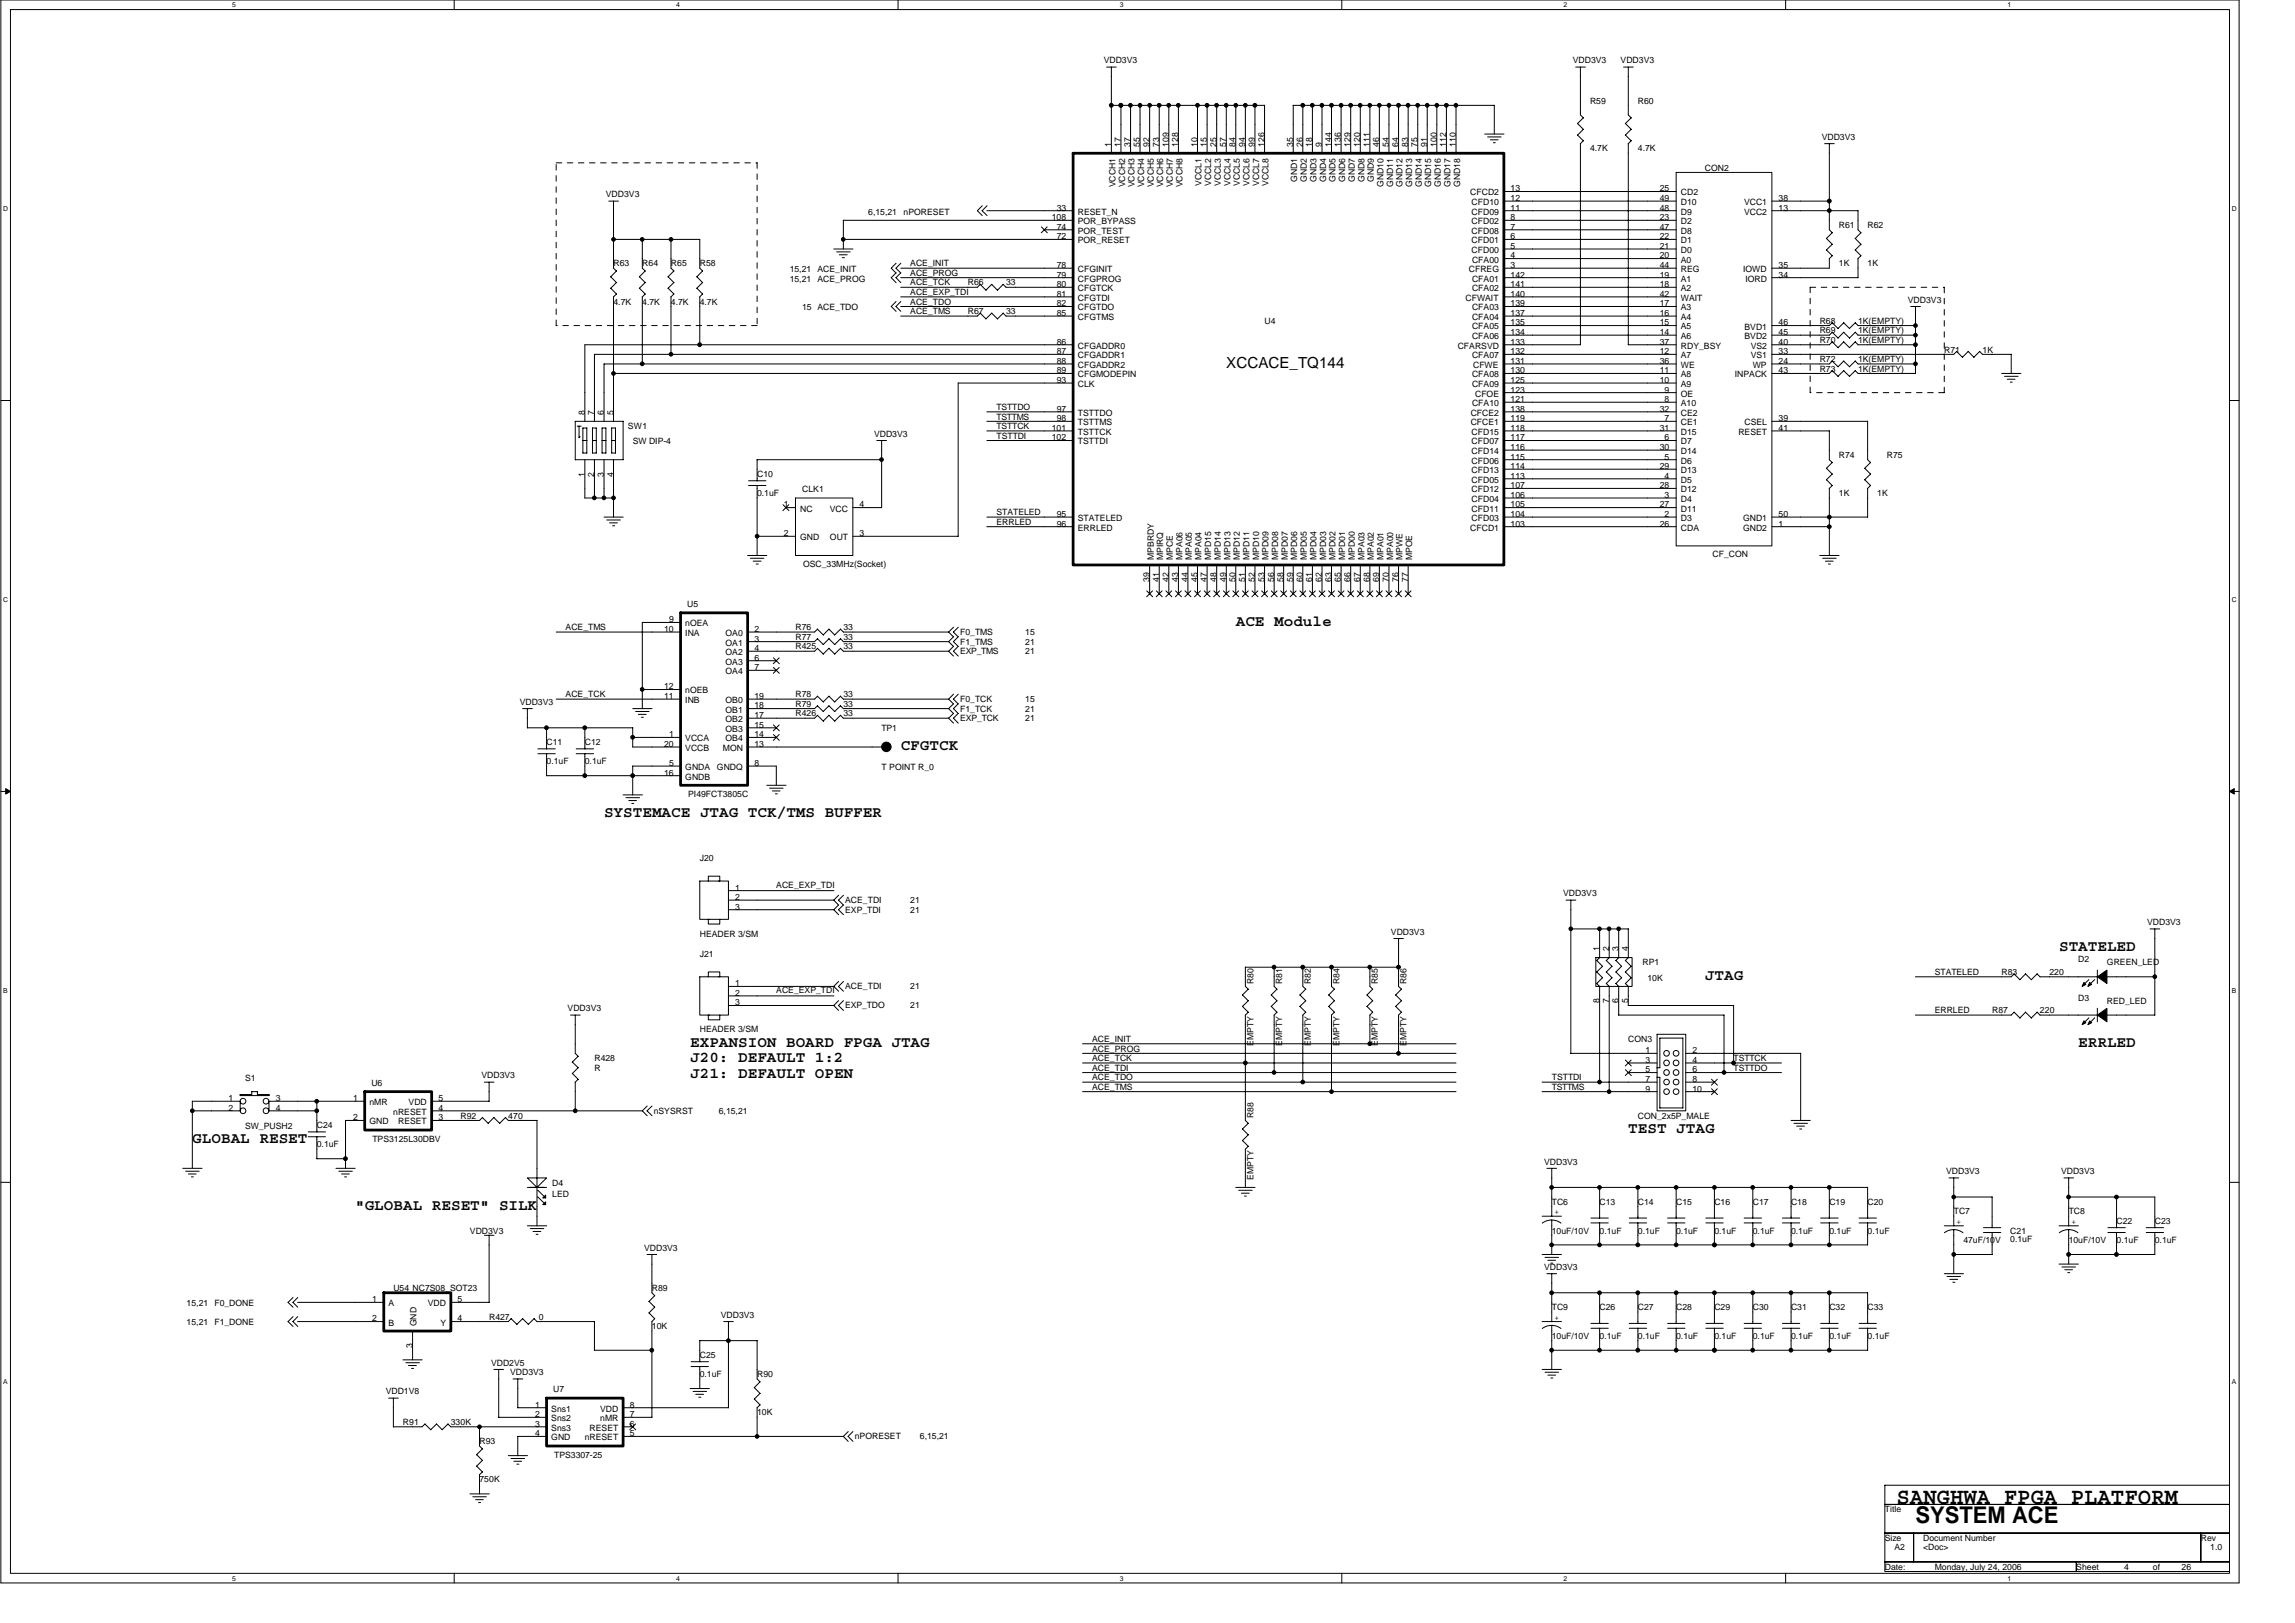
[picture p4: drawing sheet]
<svg xmlns="http://www.w3.org/2000/svg" width="420mm" height="297mm" viewBox="0 0 420 297" stroke-linecap="round" stroke-linejoin="round" font-family="sans-serif">
<defs><g id="words">
<g font-size="4.2">
<text x="347.2" y="275.2">SANGHWA FPGA PLATFORM</text>
<text x="350.7" y="278.7">SYSTEM ACE</text>
</g>
<g font-size="2.8">
<text x="224.5" y="67.4">XCCACE_TQ144</text>
<text x="226.2" y="114.5">ACE Module</text>
<text x="164.9" y="137.3">CFGTCK</text>
<text x="110.6" y="149.5">SYSTEMACE JTAG TCK/TMS BUFFER</text>
<text x="312.1" y="179.3">JTAG</text>
<text x="377" y="174.1">STATELED</text>
<text x="126.4" y="191.6">EXPANSION BOARD FPGA JTAG</text>
<text x="380.5" y="191.6">ERRLED</text>
<text x="126.4" y="194.4">J20: DEFAULT 1:2</text>
<text x="126.4" y="197.2">J21: DEFAULT OPEN</text>
<text x="35.2" y="209.1">GLOBAL RESET</text>
<text x="298.1" y="207.4">TEST JTAG</text>
<text x="65" y="221.4">&quot;GLOBAL RESET&quot; SILK</text>
</g>
<g font-size="1.6">
<text x="202.1" y="11.6">VDD3V3</text>
<text x="287.9" y="11.6">VDD3V3</text>
<text x="296.7" y="11.6">VDD3V3</text>
<text x="291.1" y="18.9">R59</text>
<text x="299.9" y="18.9">R60</text>
<text x="203.4" y="26.8" transform="rotate(-90 203.4 26.8)">1</text>
<text x="205.2" y="26.8" transform="rotate(-90 205.2 26.8)">17</text>
<text x="207" y="26.8" transform="rotate(-90 207 26.8)">37</text>
<text x="208.7" y="26.8" transform="rotate(-90 208.7 26.8)">55</text>
<text x="210.4" y="26.8" transform="rotate(-90 210.4 26.8)">92</text>
<text x="212.2" y="26.8" transform="rotate(-90 212.2 26.8)">73</text>
<text x="214" y="26.8" transform="rotate(-90 214 26.8)">109</text>
<text x="215.7" y="26.8" transform="rotate(-90 215.7 26.8)">128</text>
<text x="219.2" y="26.8" transform="rotate(-90 219.2 26.8)">10</text>
<text x="221" y="26.8" transform="rotate(-90 221 26.8)">15</text>
<text x="222.7" y="26.8" transform="rotate(-90 222.7 26.8)">25</text>
<text x="224.5" y="26.8" transform="rotate(-90 224.5 26.8)">57</text>
<text x="226.2" y="26.8" transform="rotate(-90 226.2 26.8)">84</text>
<text x="228" y="26.8" transform="rotate(-90 228 26.8)">94</text>
<text x="229.7" y="26.8" transform="rotate(-90 229.7 26.8)">99</text>
<text x="231.5" y="26.8" transform="rotate(-90 231.5 26.8)">126</text>
<text x="236.7" y="26.8" transform="rotate(-90 236.7 26.8)">35</text>
<text x="238.5" y="26.8" transform="rotate(-90 238.5 26.8)">26</text>
<text x="240.3" y="26.8" transform="rotate(-90 240.3 26.8)">18</text>
<text x="242" y="26.8" transform="rotate(-90 242 26.8)">9</text>
<text x="243.7" y="26.8" transform="rotate(-90 243.7 26.8)">144</text>
<text x="245.5" y="26.8" transform="rotate(-90 245.5 26.8)">136</text>
<text x="247.3" y="26.8" transform="rotate(-90 247.3 26.8)">129</text>
<text x="249" y="26.8" transform="rotate(-90 249 26.8)">120</text>
<text x="250.8" y="26.8" transform="rotate(-90 250.8 26.8)">111</text>
<text x="252.5" y="26.8" transform="rotate(-90 252.5 26.8)">46</text>
<text x="254.3" y="26.8" transform="rotate(-90 254.3 26.8)">54</text>
<text x="256" y="26.8" transform="rotate(-90 256 26.8)">64</text>
<text x="257.8" y="26.8" transform="rotate(-90 257.8 26.8)">83</text>
<text x="259.5" y="26.8" transform="rotate(-90 259.5 26.8)">75</text>
<text x="261.3" y="26.8" transform="rotate(-90 261.3 26.8)">91</text>
<text x="263" y="26.8" transform="rotate(-90 263 26.8)">100</text>
<text x="264.8" y="26.8" transform="rotate(-90 264.8 26.8)">112</text>
<text x="266.5" y="26.8" transform="rotate(-90 266.5 26.8)">110</text>
<text x="291.1" y="27.7">4.7K</text>
<text x="299.9" y="27.7">4.7K</text>
<text x="333.5" y="25.6">VDD3V3</text>
<text x="204.2" y="34.3" transform="rotate(-90 204.2 34.3)">VCCH1</text>
<text x="206" y="34.3" transform="rotate(-90 206 34.3)">VCCH2</text>
<text x="207.7" y="34.3" transform="rotate(-90 207.7 34.3)">VCCH3</text>
<text x="209.5" y="34.3" transform="rotate(-90 209.5 34.3)">VCCH4</text>
<text x="211.2" y="34.3" transform="rotate(-90 211.2 34.3)">VCCH5</text>
<text x="213" y="34.3" transform="rotate(-90 213 34.3)">VCCH6</text>
<text x="214.7" y="34.3" transform="rotate(-90 214.7 34.3)">VCCH7</text>
<text x="216.5" y="34.3" transform="rotate(-90 216.5 34.3)">VCCH8</text>
<text x="220" y="34" transform="rotate(-90 220 34)">VCCL1</text>
<text x="221.7" y="34" transform="rotate(-90 221.7 34)">VCCL2</text>
<text x="223.5" y="34" transform="rotate(-90 223.5 34)">VCCL3</text>
<text x="225.2" y="34" transform="rotate(-90 225.2 34)">VCCL4</text>
<text x="227" y="34" transform="rotate(-90 227 34)">VCCL5</text>
<text x="228.7" y="34" transform="rotate(-90 228.7 34)">VCCL6</text>
<text x="230.5" y="34" transform="rotate(-90 230.5 34)">VCCL7</text>
<text x="232.3" y="34" transform="rotate(-90 232.3 34)">VCCL8</text>
<text x="237.5" y="33.3" transform="rotate(-90 237.5 33.3)">GND1</text>
<text x="239.3" y="33.3" transform="rotate(-90 239.3 33.3)">GND2</text>
<text x="241" y="33.3" transform="rotate(-90 241 33.3)">GND3</text>
<text x="242.8" y="33.3" transform="rotate(-90 242.8 33.3)">GND4</text>
<text x="244.5" y="33.3" transform="rotate(-90 244.5 33.3)">GND5</text>
<text x="246.3" y="33.3" transform="rotate(-90 246.3 33.3)">GND6</text>
<text x="248" y="33.3" transform="rotate(-90 248 33.3)">GND7</text>
<text x="249.8" y="33.3" transform="rotate(-90 249.8 33.3)">GND8</text>
<text x="251.5" y="33.3" transform="rotate(-90 251.5 33.3)">GND9</text>
<text x="253.3" y="34.2" transform="rotate(-90 253.3 34.2)">GND10</text>
<text x="255" y="34.2" transform="rotate(-90 255 34.2)">GND11</text>
<text x="256.8" y="34.2" transform="rotate(-90 256.8 34.2)">GND12</text>
<text x="258.5" y="34.2" transform="rotate(-90 258.5 34.2)">GND13</text>
<text x="260.3" y="34.2" transform="rotate(-90 260.3 34.2)">GND14</text>
<text x="262" y="34.2" transform="rotate(-90 262 34.2)">GND15</text>
<text x="263.8" y="34.2" transform="rotate(-90 263.8 34.2)">GND16</text>
<text x="265.5" y="34.2" transform="rotate(-90 265.5 34.2)">GND17</text>
<text x="267.3" y="34.2" transform="rotate(-90 267.3 34.2)">GND18</text>
<text x="269.2" y="35.8">CFCD2</text>
<text x="276.6" y="35">13</text>
<text x="303.9" y="35">25</text>
<text x="307.7" y="35.8">CD2</text>
<text x="312.1" y="31.2">CON2</text>
<text x="110.9" y="36.1">VDD3V3</text>
<text x="159" y="39.3">6,15,21</text>
<text x="165.4" y="39.3">nPORESET</text>
<text x="192.6" y="40.3">108</text>
<text x="193.5" y="38.5">33</text>
<text x="197.3" y="39.3">RESET_N</text>
<text x="197.3" y="41">POR_BYPASS</text>
<text x="269.4" y="37.5">CFD10</text>
<text x="269.4" y="39.3">CFD09</text>
<text x="269.4" y="41">CFD02</text>
<text x="276.6" y="36.8">12</text>
<text x="276.6" y="38.5">11</text>
<text x="276.6" y="40.3">8</text>
<text x="303.9" y="36.8">49</text>
<text x="303.9" y="38.5">48</text>
<text x="303.9" y="40.3">23</text>
<text x="307.7" y="37.5">D10</text>
<text x="307.7" y="39.3">D9</text>
<text x="307.7" y="41">D2</text>
<text x="319.3" y="37.5">VCC1</text>
<text x="319.3" y="39.3">VCC2</text>
<text x="325.6" y="36.8">38</text>
<text x="325.6" y="38.5">13</text>
<text x="336.7" y="41.7">R61</text>
<text x="341.9" y="41.7">R62</text>
<text x="193.5" y="42">74</text>
<text x="193.5" y="43.8">72</text>
<text x="197.3" y="42.8">POR_TEST</text>
<text x="197.3" y="44.5">POR_RESET</text>
<text x="269.4" y="42.8">CFD08</text>
<text x="269.4" y="44.5">CFD01</text>
<text x="269.4" y="46.3">CFD00</text>
<text x="276.6" y="42">7</text>
<text x="276.6" y="43.8">6</text>
<text x="276.6" y="45.6">5</text>
<text x="276.6" y="47.3">4</text>
<text x="303.9" y="42">47</text>
<text x="303.9" y="43.8">22</text>
<text x="303.9" y="45.6">21</text>
<text x="303.9" y="47.3">20</text>
<text x="307.7" y="42.8">D8</text>
<text x="307.7" y="44.5">D1</text>
<text x="307.7" y="46.3">D0</text>
<text x="112.3" y="48.7">R63</text>
<text x="117.6" y="48.7">R64</text>
<text x="122.8" y="48.7">R65</text>
<text x="128.1" y="48.7">R58</text>
<text x="144.6" y="49.8">15,21</text>
<text x="144.6" y="51.5">15,21</text>
<text x="149.7" y="49.8">ACE_INIT</text>
<text x="149.7" y="51.5">ACE_PROG</text>
<text x="166.7" y="48.7">ACE_INIT</text>
<text x="166.7" y="50.5">ACE_PROG</text>
<text x="166.7" y="54">ACE_EXP_TDI</text>
<text x="166.7" y="52.2">ACE_TCK</text>
<text x="177.2" y="52.2">R66</text>
<text x="184.2" y="52.2">33</text>
<text x="193.5" y="49.1">78</text>
<text x="193.5" y="50.8">79</text>
<text x="193.5" y="52.6">80</text>
<text x="197.3" y="49.8">CFGINIT</text>
<text x="197.3" y="51.5">CFGPROG</text>
<text x="197.3" y="53.3">CFGTCK</text>
<text x="268.9" y="49.8">CFREG</text>
<text x="269.5" y="48">CFA00</text>
<text x="269.5" y="51.5">CFA01</text>
<text x="269.5" y="53.3">CFA02</text>
<text x="276.6" y="49.1">3</text>
<text x="276.6" y="50.8">142</text>
<text x="276.6" y="52.6">141</text>
<text x="303.9" y="49.1">44</text>
<text x="303.9" y="50.8">19</text>
<text x="303.9" y="52.6">18</text>
<text x="307.7" y="48">A0</text>
<text x="307.7" y="49.8">REG</text>
<text x="307.7" y="51.5">A1</text>
<text x="307.7" y="53.3">A2</text>
<text x="319.1" y="49.8">IOWD</text>
<text x="319.6" y="51.5">IORD</text>
<text x="325.6" y="49.1">35</text>
<text x="325.6" y="50.8">34</text>
<text x="336.7" y="48.7">1K</text>
<text x="341.9" y="48.7">1K</text>
<text x="112.3" y="55.8">4.7K</text>
<text x="117.6" y="55.8">4.7K</text>
<text x="122.8" y="55.8">4.7K</text>
<text x="128.1" y="55.8">4.7K</text>
<text x="146.9" y="56.8">15 ACE_TDO</text>
<text x="166.7" y="55.8">ACE_TDO</text>
<text x="166.7" y="57.5">ACE_TMS</text>
<text x="177.2" y="57.5">R67</text>
<text x="184.2" y="57.5">33</text>
<text x="193.5" y="54.3">81</text>
<text x="193.5" y="56.1">82</text>
<text x="193.5" y="57.8">85</text>
<text x="197.3" y="55.1">CFGTDI</text>
<text x="197.3" y="56.8">CFGTDO</text>
<text x="197.3" y="58.6">CFGTMS</text>
<text x="231.5" y="59.3">U4</text>
<text x="268.3" y="55.1">CFWAIT</text>
<text x="269.5" y="56.8">CFA03</text>
<text x="269.5" y="58.6">CFA04</text>
<text x="276.6" y="54.3">140</text>
<text x="276.6" y="56.1">139</text>
<text x="276.6" y="57.8">137</text>
<text x="276.6" y="59.6">135</text>
<text x="303.9" y="54.3">42</text>
<text x="303.9" y="56.1">17</text>
<text x="303.9" y="57.8">16</text>
<text x="303.9" y="59.6">15</text>
<text x="307.7" y="55.1">WAIT</text>
<text x="307.7" y="56.8">A3</text>
<text x="307.7" y="58.6">A4</text>
<text x="325.6" y="59.6">46</text>
<text x="333.2" y="59.3">R68</text>
<text x="340.2" y="59.3">1K(EMPTY)</text>
<text x="349.3" y="55.4">VDD3V3</text>
<text x="193.5" y="63.1">86</text>
<text x="193.5" y="64.8">87</text>
<text x="197.3" y="63.8">CFGADDR0</text>
<text x="197.3" y="65.6">CFGADDR1</text>
<text x="266.9" y="63.8">CFARSVD</text>
<text x="269.5" y="60.3">CFA05</text>
<text x="269.5" y="62.1">CFA06</text>
<text x="269.5" y="65.6">CFA07</text>
<text x="276.6" y="61.3">134</text>
<text x="276.6" y="63.1">133</text>
<text x="276.6" y="64.8">132</text>
<text x="303.9" y="61.3">14</text>
<text x="303.9" y="63.1">37</text>
<text x="303.9" y="64.8">12</text>
<text x="307.7" y="60.3">A5</text>
<text x="307.7" y="62.1">A6</text>
<text x="307.7" y="63.8">RDY_BSY</text>
<text x="307.7" y="65.6">A7</text>
<text x="319.4" y="60.3">BVD1</text>
<text x="319.4" y="62.1">BVD2</text>
<text x="320.5" y="63.8">VS2</text>
<text x="320.5" y="65.6">VS1</text>
<text x="325.6" y="61.3">45</text>
<text x="325.6" y="63.1">40</text>
<text x="325.6" y="64.8">33</text>
<text x="333.2" y="61">R69</text>
<text x="333.2" y="62.8">R70</text>
<text x="340.2" y="61">1K(EMPTY)</text>
<text x="340.2" y="62.8">1K(EMPTY)</text>
<text x="355.9" y="64.5">R71</text>
<text x="363" y="64.5">1K</text>
<text x="193.5" y="66.6">88</text>
<text x="193.5" y="68.3">89</text>
<text x="193.5" y="70.1">93</text>
<text x="197.3" y="67.3">CFGADDR2</text>
<text x="197.3" y="69.1">CFGMODEPIN</text>
<text x="197.3" y="70.8">CLK</text>
<text x="269.5" y="69.1">CFA08</text>
<text x="269.5" y="70.8">CFA09</text>
<text x="269.7" y="67.3">CFWE</text>
<text x="276.6" y="66.6">131</text>
<text x="276.6" y="68.3">130</text>
<text x="276.6" y="70.1">125</text>
<text x="276.6" y="71.8">123</text>
<text x="303.9" y="66.6">36</text>
<text x="303.9" y="68.3">11</text>
<text x="303.9" y="70.1">10</text>
<text x="304.7" y="71.8">9</text>
<text x="307.7" y="67.3">WE</text>
<text x="307.7" y="69.1">A8</text>
<text x="307.7" y="70.8">A9</text>
<text x="317.6" y="69.1">INPACK</text>
<text x="320.9" y="67.3">WP</text>
<text x="325.6" y="66.6">24</text>
<text x="325.6" y="68.3">43</text>
<text x="333.2" y="66.3">R72</text>
<text x="333.2" y="68">R73</text>
<text x="340.2" y="66.3">1K(EMPTY)</text>
<text x="340.2" y="68">1K(EMPTY)</text>
<text x="107" y="75.9" transform="rotate(-90 107 75.9)">8</text>
<text x="108.8" y="75.9" transform="rotate(-90 108.8 75.9)">7</text>
<text x="110.6" y="75.9" transform="rotate(-90 110.6 75.9)">6</text>
<text x="112.3" y="75.9" transform="rotate(-90 112.3 75.9)">5</text>
<text x="182.4" y="75">TSTTDO</text>
<text x="182.4" y="76.8">TSTTMS</text>
<text x="193.5" y="75.4">97</text>
<text x="193.5" y="77.1">98</text>
<text x="197.3" y="76.1">TSTTDO</text>
<text x="197.3" y="77.8">TSTTMS</text>
<text x="269.2" y="76.1">CFCE2</text>
<text x="269.2" y="77.8">CFCE1</text>
<text x="269.5" y="74.3">CFA10</text>
<text x="270.1" y="72.6">CFOE</text>
<text x="276.6" y="73.6">121</text>
<text x="276.6" y="75.4">138</text>
<text x="276.6" y="77.1">119</text>
<text x="303.9" y="75.4">32</text>
<text x="304.7" y="73.6">8</text>
<text x="304.7" y="77.1">7</text>
<text x="307.7" y="72.6">OE</text>
<text x="307.7" y="74.3">A10</text>
<text x="307.7" y="76.1">CE2</text>
<text x="307.7" y="77.8">CE1</text>
<text x="319.4" y="77.8">CSEL</text>
<text x="325.6" y="77.1">39</text>
<text x="115" y="78.5">SW1</text>
<text x="115.8" y="81.3">SW DIP-4</text>
<text x="160" y="79.9">VDD3V3</text>
<text x="182.4" y="78.5">TSTTCK</text>
<text x="182.4" y="80.3">TSTTDI</text>
<text x="192.6" y="78.8">101</text>
<text x="192.6" y="80.6">102</text>
<text x="197.3" y="79.6">TSTTCK</text>
<text x="197.3" y="81.3">TSTTDI</text>
<text x="269.4" y="79.6">CFD15</text>
<text x="269.4" y="81.3">CFD07</text>
<text x="269.4" y="83.1">CFD14</text>
<text x="276.6" y="78.8">118</text>
<text x="276.6" y="80.6">117</text>
<text x="276.6" y="82.4">116</text>
<text x="303.9" y="78.8">31</text>
<text x="303.9" y="82.4">30</text>
<text x="304.7" y="80.6">6</text>
<text x="307.7" y="79.6">D15</text>
<text x="307.7" y="81.3">D7</text>
<text x="307.7" y="83.1">D14</text>
<text x="318.3" y="79.6">RESET</text>
<text x="325.6" y="78.8">41</text>
<text x="336.7" y="83.8">R74</text>
<text x="345.4" y="83.8">R75</text>
<text x="107" y="87.2" transform="rotate(-90 107 87.2)">1</text>
<text x="108.8" y="87.2" transform="rotate(-90 108.8 87.2)">2</text>
<text x="110.6" y="87.2" transform="rotate(-90 110.6 87.2)">3</text>
<text x="112.3" y="87.2" transform="rotate(-90 112.3 87.2)">4</text>
<text x="138.6" y="87.3">C10</text>
<text x="269.4" y="84.9">CFD06</text>
<text x="269.4" y="86.6">CFD13</text>
<text x="269.4" y="88.4">CFD05</text>
<text x="276.6" y="84.1">115</text>
<text x="276.6" y="85.9">114</text>
<text x="276.6" y="87.6">113</text>
<text x="276.6" y="89.4">107</text>
<text x="303.9" y="85.9">29</text>
<text x="303.9" y="89.4">28</text>
<text x="304.7" y="84.1">5</text>
<text x="304.7" y="87.6">4</text>
<text x="307.7" y="84.9">D6</text>
<text x="307.7" y="86.6">D13</text>
<text x="307.7" y="88.4">D5</text>
<text x="138.6" y="90.8">0.1uF</text>
<text x="143.5" y="92.9">1</text>
<text x="146.5" y="93.6">NC</text>
<text x="146.9" y="90.1">CLK1</text>
<text x="151.9" y="93.6">VCC</text>
<text x="157.4" y="92.9">4</text>
<text x="182.4" y="94.3">STATELED</text>
<text x="193.5" y="94.6">95</text>
<text x="197.3" y="95.4">STATELED</text>
<text x="269.4" y="90.1">CFD12</text>
<text x="269.4" y="91.9">CFD04</text>
<text x="269.4" y="93.6">CFD11</text>
<text x="269.4" y="95.4">CFD03</text>
<text x="276.6" y="91.1">106</text>
<text x="276.6" y="92.9">105</text>
<text x="276.6" y="94.6">104</text>
<text x="303.9" y="92.9">27</text>
<text x="304.7" y="91.1">3</text>
<text x="304.7" y="94.6">2</text>
<text x="307.7" y="95.4">D3</text>
<text x="307.7" y="90.1">D12</text>
<text x="307.7" y="91.9">D4</text>
<text x="307.7" y="93.6">D11</text>
<text x="319.1" y="95.4">GND1</text>
<text x="325.6" y="94.6">50</text>
<text x="336.7" y="90.8">1K</text>
<text x="343.7" y="90.8">1K</text>
<text x="143.5" y="98.1">2</text>
<text x="146.5" y="98.9">GND</text>
<text x="151.9" y="98.9">OUT</text>
<text x="157.4" y="98.1">3</text>
<text x="182.4" y="96.1">ERRLED</text>
<text x="193.5" y="96.4">96</text>
<text x="197.3" y="97.1">ERRLED</text>
<text x="269.2" y="97.1">CFCD1</text>
<text x="276.6" y="96.4">103</text>
<text x="303.9" y="96.4">26</text>
<text x="307.7" y="97.1">CDA</text>
<text x="319.1" y="97.1">GND2</text>
<text x="325.6" y="96.4">1</text>
<text x="147" y="103.8">OSC_33MHz(Socket)</text>
<text x="210.4" y="106.5" transform="rotate(-90 210.4 106.5)">39</text>
<text x="211.2" y="102.5" transform="rotate(-90 211.2 102.5)">MPBRDY</text>
<text x="212.2" y="106.5" transform="rotate(-90 212.2 106.5)">41</text>
<text x="213" y="102.5" transform="rotate(-90 213 102.5)">MPIRQ</text>
<text x="214" y="106.5" transform="rotate(-90 214 106.5)">42</text>
<text x="214.7" y="102.5" transform="rotate(-90 214.7 102.5)">MPCE</text>
<text x="215.7" y="106.5" transform="rotate(-90 215.7 106.5)">43</text>
<text x="216.5" y="102.5" transform="rotate(-90 216.5 102.5)">MPA06</text>
<text x="217.5" y="106.5" transform="rotate(-90 217.5 106.5)">44</text>
<text x="218.2" y="102.5" transform="rotate(-90 218.2 102.5)">MPA05</text>
<text x="219.2" y="106.5" transform="rotate(-90 219.2 106.5)">45</text>
<text x="220" y="102.5" transform="rotate(-90 220 102.5)">MPA04</text>
<text x="221" y="106.5" transform="rotate(-90 221 106.5)">47</text>
<text x="221.7" y="102.5" transform="rotate(-90 221.7 102.5)">MPD15</text>
<text x="222.7" y="106.5" transform="rotate(-90 222.7 106.5)">48</text>
<text x="223.5" y="102.5" transform="rotate(-90 223.5 102.5)">MPD14</text>
<text x="224.5" y="106.5" transform="rotate(-90 224.5 106.5)">49</text>
<text x="225.2" y="102.5" transform="rotate(-90 225.2 102.5)">MPD13</text>
<text x="226.2" y="106.5" transform="rotate(-90 226.2 106.5)">50</text>
<text x="227" y="102.5" transform="rotate(-90 227 102.5)">MPD12</text>
<text x="228" y="106.5" transform="rotate(-90 228 106.5)">51</text>
<text x="228.7" y="102.5" transform="rotate(-90 228.7 102.5)">MPD11</text>
<text x="229.7" y="106.5" transform="rotate(-90 229.7 106.5)">52</text>
<text x="230.5" y="102.5" transform="rotate(-90 230.5 102.5)">MPD10</text>
<text x="231.5" y="106.5" transform="rotate(-90 231.5 106.5)">53</text>
<text x="232.3" y="102.5" transform="rotate(-90 232.3 102.5)">MPD09</text>
<text x="233.2" y="106.5" transform="rotate(-90 233.2 106.5)">56</text>
<text x="234" y="102.5" transform="rotate(-90 234 102.5)">MPD08</text>
<text x="235" y="106.5" transform="rotate(-90 235 106.5)">58</text>
<text x="235.7" y="102.5" transform="rotate(-90 235.7 102.5)">MPD07</text>
<text x="236.7" y="106.5" transform="rotate(-90 236.7 106.5)">59</text>
<text x="237.5" y="102.5" transform="rotate(-90 237.5 102.5)">MPD06</text>
<text x="238.5" y="106.5" transform="rotate(-90 238.5 106.5)">60</text>
<text x="239.3" y="102.5" transform="rotate(-90 239.3 102.5)">MPD05</text>
<text x="240.3" y="106.5" transform="rotate(-90 240.3 106.5)">61</text>
<text x="241" y="102.5" transform="rotate(-90 241 102.5)">MPD04</text>
<text x="242" y="106.5" transform="rotate(-90 242 106.5)">62</text>
<text x="242.8" y="102.5" transform="rotate(-90 242.8 102.5)">MPD03</text>
<text x="243.7" y="106.5" transform="rotate(-90 243.7 106.5)">63</text>
<text x="244.5" y="102.5" transform="rotate(-90 244.5 102.5)">MPD02</text>
<text x="245.5" y="106.5" transform="rotate(-90 245.5 106.5)">65</text>
<text x="246.3" y="102.5" transform="rotate(-90 246.3 102.5)">MPD01</text>
<text x="247.3" y="106.5" transform="rotate(-90 247.3 106.5)">66</text>
<text x="248" y="102.5" transform="rotate(-90 248 102.5)">MPD00</text>
<text x="249" y="106.5" transform="rotate(-90 249 106.5)">67</text>
<text x="249.8" y="102.5" transform="rotate(-90 249.8 102.5)">MPA03</text>
<text x="250.8" y="106.5" transform="rotate(-90 250.8 106.5)">68</text>
<text x="251.5" y="102.5" transform="rotate(-90 251.5 102.5)">MPA02</text>
<text x="252.5" y="106.5" transform="rotate(-90 252.5 106.5)">69</text>
<text x="253.3" y="102.5" transform="rotate(-90 253.3 102.5)">MPA01</text>
<text x="254.3" y="106.5" transform="rotate(-90 254.3 106.5)">70</text>
<text x="255" y="102.5" transform="rotate(-90 255 102.5)">MPA00</text>
<text x="256" y="106.5" transform="rotate(-90 256 106.5)">76</text>
<text x="256.8" y="102.5" transform="rotate(-90 256.8 102.5)">MPWE</text>
<text x="257.8" y="106.5" transform="rotate(-90 257.8 106.5)">77</text>
<text x="258.5" y="102.5" transform="rotate(-90 258.5 102.5)">MPOE</text>
<text x="313.5" y="102">CF_CON</text>
<text x="122.5" y="113.9">9</text>
<text x="125.8" y="111.1">U5</text>
<text x="103.6" y="115.3">ACE_TMS</text>
<text x="121.6" y="115.7">10</text>
<text x="125.5" y="114.6">nOEA</text>
<text x="125.5" y="116.4">INA</text>
<text x="132.8" y="116.4">OA0</text>
<text x="132.8" y="118.2">OA1</text>
<text x="132.8" y="119.9">OA2</text>
<text x="138.1" y="115.7">2</text>
<text x="138.1" y="117.4">3</text>
<text x="138.1" y="119.2">4</text>
<text x="145.6" y="115.3">R76</text>
<text x="145.6" y="117.1">R77</text>
<text x="145.6" y="118.9">R425</text>
<text x="154.4" y="118.9">33</text>
<text x="154.4" y="115.3">33</text>
<text x="154.4" y="117.1">33</text>
<text x="175.8" y="118">F1_TMS</text>
<text x="175.8" y="116.2">F0_TMS</text>
<text x="175.8" y="119.7">EXP_TMS</text>
<text x="187.7" y="119.7">21</text>
<text x="187.7" y="118">21</text>
<text x="187.7" y="116.2">15</text>
<text x="132.8" y="121.6">OA3</text>
<text x="132.8" y="123.4">OA4</text>
<text x="138.1" y="120.9">6</text>
<text x="138.1" y="122.7">7</text>
<text x="95.2" y="129">VDD3V3</text>
<text x="103.6" y="127.6">ACE_TCK</text>
<text x="121.6" y="126.2">12</text>
<text x="121.6" y="127.9">11</text>
<text x="125.5" y="126.9">nOEB</text>
<text x="125.5" y="128.7">INB</text>
<text x="132.8" y="128.7">OB0</text>
<text x="132.8" y="130.4">OB1</text>
<text x="138.1" y="127.9">19</text>
<text x="138.1" y="129.7">18</text>
<text x="138.1" y="131.4">17</text>
<text x="145.6" y="129.4">R79</text>
<text x="145.6" y="131.1">R426</text>
<text x="145.6" y="127.6">R78</text>
<text x="154.4" y="131.1">33</text>
<text x="154.4" y="129.4">33</text>
<text x="154.4" y="127.6">33</text>
<text x="175.8" y="128.5">F0_TCK</text>
<text x="175.8" y="130.2">F1_TCK</text>
<text x="175.8" y="132">EXP_TCK</text>
<text x="187.7" y="132">21</text>
<text x="187.7" y="128.5">15</text>
<text x="187.7" y="130.2">21</text>
<text x="100.1" y="136.4">C11</text>
<text x="107.1" y="136.4">C12</text>
<text x="121.6" y="136.7">20</text>
<text x="122.5" y="134.9">1</text>
<text x="125.5" y="135.7">VCCA</text>
<text x="125.5" y="137.4">VCCB</text>
<text x="132.3" y="137.4">MON</text>
<text x="132.8" y="132.2">OB2</text>
<text x="132.8" y="133.9">OB3</text>
<text x="132.8" y="135.7">OB4</text>
<text x="138.1" y="133.2">15</text>
<text x="138.1" y="134.9">14</text>
<text x="138.1" y="136.7">13</text>
<text x="161.4" y="133.8">TP1</text>
<text x="100.1" y="139.9">0.1uF</text>
<text x="107.1" y="139.9">0.1uF</text>
<text x="121.6" y="141.9">16</text>
<text x="122.5" y="140.2">5</text>
<text x="125.5" y="140.9">GNDA</text>
<text x="125.5" y="142.7">GNDB</text>
<text x="131.3" y="140.9">GNDQ</text>
<text x="138.1" y="140.2">8</text>
<text x="161.4" y="140.9">T POINT R_0</text>
<text x="126" y="145.8">PI49FCT3805C</text>
<text x="128.1" y="157.6">J20</text>
<text x="134.6" y="163">1</text>
<text x="134.6" y="164.7">2</text>
<text x="134.6" y="166.5">3</text>
<text x="142.1" y="162.5">ACE_EXP_TDI</text>
<text x="154.7" y="167">EXP_TDI</text>
<text x="154.7" y="165.3">ACE_TDI</text>
<text x="166.7" y="167">21</text>
<text x="166.7" y="165.3">21</text>
<text x="286.2" y="164.1">VDD3V3</text>
<text x="128.1" y="171.4">HEADER 3/SM</text>
<text x="254.6" y="171.1">VDD3V3</text>
<text x="393.1" y="169.3">VDD3V3</text>
<text x="128.1" y="175.1">J21</text>
<text x="292.8" y="174" transform="rotate(-90 292.8 174)">1</text>
<text x="294.6" y="174" transform="rotate(-90 294.6 174)">2</text>
<text x="296.3" y="174" transform="rotate(-90 296.3 174)">3</text>
<text x="298.1" y="174" transform="rotate(-90 298.1 174)">4</text>
<text x="300.7" y="176.7">RP1</text>
<text x="301.6" y="179.5">10K</text>
<text x="354.2" y="178.4">STATELED</text>
<text x="366.4" y="178.4">R83</text>
<text x="375.2" y="178.4">220</text>
<text x="380.5" y="176.1">D2</text>
<text x="385.7" y="176.7">GREEN_LED</text>
<text x="103.9" y="185.1">VDD3V3</text>
<text x="134.6" y="180.5">1</text>
<text x="134.6" y="182.2">2</text>
<text x="134.6" y="184">3</text>
<text x="142.1" y="181.8">ACE_EXP_TDI</text>
<text x="154.7" y="184.6">EXP_TDO</text>
<text x="154.7" y="181.1">ACE_TDI</text>
<text x="166.7" y="184.6">21</text>
<text x="166.7" y="181.1">21</text>
<text x="229.5" y="180.2" transform="rotate(-90 229.5 180.2)">R80</text>
<text x="234.7" y="180.2" transform="rotate(-90 234.7 180.2)">R81</text>
<text x="240" y="180.2" transform="rotate(-90 240 180.2)">R82</text>
<text x="245.2" y="180.2" transform="rotate(-90 245.2 180.2)">R84</text>
<text x="252.3" y="180.2" transform="rotate(-90 252.3 180.2)">R85</text>
<text x="257.5" y="180.2" transform="rotate(-90 257.5 180.2)">R86</text>
<text x="292.8" y="183.6" transform="rotate(-90 292.8 183.6)">8</text>
<text x="294.6" y="183.6" transform="rotate(-90 294.6 183.6)">7</text>
<text x="296.3" y="183.6" transform="rotate(-90 296.3 183.6)">6</text>
<text x="298.1" y="183.6" transform="rotate(-90 298.1 183.6)">5</text>
<text x="354.2" y="185.4">ERRLED</text>
<text x="364.7" y="185.4">R87</text>
<text x="373.5" y="185.4">220</text>
<text x="380.5" y="183.2">D3</text>
<text x="385.7" y="183.7">RED_LED</text>
<text x="128.1" y="189">HEADER 3/SM</text>
<text x="199.9" y="190.7">ACE_INIT</text>
<text x="229.5" y="191.4" transform="rotate(-90 229.5 191.4)">EMPTY</text>
<text x="234.7" y="191.4" transform="rotate(-90 234.7 191.4)">EMPTY</text>
<text x="240" y="191.4" transform="rotate(-90 240 191.4)">EMPTY</text>
<text x="245.2" y="191.4" transform="rotate(-90 245.2 191.4)">EMPTY</text>
<text x="252.3" y="191.4" transform="rotate(-90 252.3 191.4)">EMPTY</text>
<text x="257.5" y="191.4" transform="rotate(-90 257.5 191.4)">EMPTY</text>
<text x="298.1" y="190.7">CON3</text>
<text x="44.9" y="197.9">S1</text>
<text x="88.1" y="197.4">VDD3V3</text>
<text x="108.8" y="194.2">R428</text>
<text x="108.8" y="196">R</text>
<text x="199.9" y="196">ACE_TDI</text>
<text x="199.9" y="197.7">ACE_TDO</text>
<text x="199.9" y="194.2">ACE_TCK</text>
<text x="199.9" y="192.4">ACE_PROG</text>
<text x="284.1" y="197.7">TSTTDI</text>
<text x="301.3" y="192.8">1</text>
<text x="301.3" y="194.5">3</text>
<text x="301.3" y="196.3">5</text>
<text x="309.8" y="192.8">2</text>
<text x="309.8" y="194.5">4</text>
<text x="309.8" y="196.3">6</text>
<text x="317.4" y="194.2">TSTTCK</text>
<text x="317.4" y="196">TSTTDO</text>
<text x="41.9" y="201.5">1</text>
<text x="41.9" y="203.3">2</text>
<text x="50.5" y="201.5">3</text>
<text x="50.5" y="203.3">4</text>
<text x="64.7" y="201.5">1</text>
<text x="67.6" y="202.3">nMR</text>
<text x="68" y="198.8">U6</text>
<text x="74.8" y="202.3">VDD</text>
<text x="80.3" y="203.3">4</text>
<text x="80.3" y="201.5">5</text>
<text x="119.7" y="203.9">nSYSRST</text>
<text x="131.6" y="203.9">6,15,21</text>
<text x="199.9" y="199.5">ACE_TMS</text>
<text x="284.1" y="199.5">TSTTMS</text>
<text x="301.3" y="198">7</text>
<text x="301.3" y="199.8">9</text>
<text x="309.8" y="198">8</text>
<text x="309.8" y="199.8">10</text>
<text x="44.9" y="206.7">SW_PUSH2</text>
<text x="58" y="206.5">C24</text>
<text x="58" y="210">0.1uF</text>
<text x="64.7" y="205">2</text>
<text x="67.6" y="205.8">GND</text>
<text x="68.2" y="208.9">TPS3125L30DBV</text>
<text x="72" y="204">nRESET</text>
<text x="72.9" y="205.8">RESET</text>
<text x="80.3" y="205">3</text>
<text x="84.3" y="204.7">R92</text>
<text x="93.1" y="204.7">470</text>
<text x="229.5" y="204.7" transform="rotate(-90 229.5 204.7)">R88</text>
<text x="299.9" y="204.7">CON_2x5P_MALE</text>
<text x="229.5" y="215.9" transform="rotate(-90 229.5 215.9)">EMPTY</text>
<text x="282.7" y="213.1">VDD3V3</text>
<text x="356.3" y="214.9">VDD3V3</text>
<text x="377.3" y="214.9">VDD3V3</text>
<text x="101.1" y="217">D4</text>
<text x="101.1" y="219.1">LED</text>
<text x="284.1" y="220.5">TC6</text>
<text x="292.9" y="220.5">C13</text>
<text x="299.9" y="220.5">C14</text>
<text x="306.9" y="220.5">C15</text>
<text x="313.9" y="220.5">C16</text>
<text x="320.9" y="220.5">C17</text>
<text x="327.9" y="220.5">C18</text>
<text x="334.9" y="220.5">C19</text>
<text x="341.9" y="220.5">C20</text>
<text x="86" y="225.8">VDD3V3</text>
<text x="284.1" y="225.8">10uF/10V</text>
<text x="284.6" y="222.2">+</text>
<text x="292.9" y="225.8">0.1uF</text>
<text x="299.9" y="225.8">0.1uF</text>
<text x="306.9" y="225.8">0.1uF</text>
<text x="313.9" y="225.8">0.1uF</text>
<text x="320.9" y="225.8">0.1uF</text>
<text x="327.9" y="225.8">0.1uF</text>
<text x="334.9" y="225.8">0.1uF</text>
<text x="341.9" y="225.8">0.1uF</text>
<text x="357.7" y="222.2">TC7</text>
<text x="358.2" y="224">+</text>
<text x="359.4" y="227.5">47uF/10V</text>
<text x="368" y="225.8">C21</text>
<text x="368" y="227.3">0.1uF</text>
<text x="378.7" y="222.2">TC8</text>
<text x="378.7" y="227.5">10uF/10V</text>
<text x="379.3" y="224">+</text>
<text x="387.5" y="224">C22</text>
<text x="387.5" y="227.5">0.1uF</text>
<text x="394.5" y="224">C23</text>
<text x="394.5" y="227.5">0.1uF</text>
<text x="117.9" y="228.9">VDD3V3</text>
<text x="282.7" y="232.4">VDD3V3</text>
<text x="34.2" y="239.1">15,21</text>
<text x="39.3" y="239.1">F0_DONE</text>
<text x="68.1" y="238.3">1</text>
<text x="71.1" y="239.1">A</text>
<text x="72" y="236.3">U54 NC7S08_SOT23</text>
<text x="78.3" y="239.1">VDD</text>
<text x="83.8" y="238.3">5</text>
<text x="119.3" y="236.3">R89</text>
<text x="284.1" y="239.8">TC9</text>
<text x="292.9" y="239.8">C26</text>
<text x="299.9" y="239.8">C27</text>
<text x="306.9" y="239.8">C28</text>
<text x="313.9" y="239.8">C29</text>
<text x="320.9" y="239.8">C30</text>
<text x="327.9" y="239.8">C31</text>
<text x="334.9" y="239.8">C32</text>
<text x="341.9" y="239.8">C33</text>
<text x="34.2" y="242.6">15,21</text>
<text x="39.3" y="242.6">F1_DONE</text>
<text x="68.1" y="241.9">2</text>
<text x="71.1" y="242.6">B</text>
<text x="76.3" y="242.7" transform="rotate(-90 76.3 242.7)">GND</text>
<text x="80.6" y="242.6">Y</text>
<text x="83.8" y="241.9">4</text>
<text x="89.5" y="241.5">R427</text>
<text x="98.7" y="241.5">0</text>
<text x="119.3" y="243.3">10K</text>
<text x="132" y="241.2">VDD3V3</text>
<text x="284.1" y="245">10uF/10V</text>
<text x="284.6" y="241.5">+</text>
<text x="292.9" y="245">0.1uF</text>
<text x="299.9" y="245">0.1uF</text>
<text x="306.9" y="245">0.1uF</text>
<text x="313.9" y="245">0.1uF</text>
<text x="320.9" y="245">0.1uF</text>
<text x="327.9" y="245">0.1uF</text>
<text x="334.9" y="245">0.1uF</text>
<text x="341.9" y="245">0.1uF</text>
<text x="75.5" y="246.7" transform="rotate(-90 75.5 246.7)">3</text>
<text x="89.9" y="249.9">VDD2V5</text>
<text x="93.4" y="251.7">VDD3V3</text>
<text x="128.1" y="248.5">C25</text>
<text x="70.6" y="255.2">VDD1V8</text>
<text x="97.9" y="257.6">1</text>
<text x="101.3" y="254.8">U7</text>
<text x="115.3" y="257.6">8</text>
<text x="128.1" y="252.1">0.1uF</text>
<text x="138.6" y="252.1">R90</text>
<text x="73.8" y="260.8">R91</text>
<text x="82.5" y="260.8">330K</text>
<text x="97.9" y="259.4">2</text>
<text x="97.9" y="261.1">3</text>
<text x="97.9" y="262.9">4</text>
<text x="100.9" y="258.4">Sns1</text>
<text x="100.9" y="260.1">Sns2</text>
<text x="100.9" y="261.9">Sns3</text>
<text x="100.9" y="263.6">GND</text>
<text x="107" y="263.6">nRESET</text>
<text x="107.9" y="261.9">RESET</text>
<text x="109.9" y="258.4">VDD</text>
<text x="109.9" y="260.1">nMR</text>
<text x="115.3" y="262.9">5</text>
<text x="115.3" y="261.1">6</text>
<text x="115.3" y="259.4">7</text>
<text x="138.6" y="259.1">10K</text>
<text x="156.5" y="263.4">nPORESET</text>
<text x="168.4" y="263.4">6,15,21</text>
<text x="87.8" y="264.3">R93</text>
<text x="101.5" y="266.8">TPS3307-25</text>
<text x="87.8" y="271.3">750K</text>
<text x="345.1" y="276.8">Title</text>
<text x="345.1" y="282">Size</text>
<text x="345.1" y="287.3">Date:</text>
<text x="346.8" y="283.8">A2</text>
<text x="352.1" y="282">Document Number</text>
<text x="352.1" y="283.8">&lt;Doc&gt;</text>
<text x="354.2" y="287.3">Monday, July 24, 2006</text>
<text x="380.1" y="287.3">Sheet</text>
<text x="388.9" y="287.3">4</text>
<text x="394.2" y="287.3">of</text>
<text x="399.4" y="287.3">26</text>
<text x="402.9" y="282">Rev</text>
<text x="404.7" y="283.8">1.0</text>
</g>
<g font-size="1.3">
<text x="42.5" y="1.3">5</text>
<text x="123.8" y="1.3">4</text>
<text x="205" y="1.3">3</text>
<text x="286.3" y="1.3">2</text>
<text x="367.5" y="1.3">1</text>
<text x=".6" y="38.7">D</text>
<text x="408.6" y="38.7">D</text>
<text x=".6" y="110.2">C</text>
<text x="408.6" y="110.2">C</text>
<text x=".6" y="181.7">B</text>
<text x="408.6" y="181.7">B</text>
<text x=".6" y="253.3">A</text>
<text x="408.6" y="253.3">A</text>
<text x="42.5" y="289.3">5</text>
<text x="123.8" y="289.3">4</text>
<text x="205" y="289.3">3</text>
<text x="286.3" y="289.3">2</text>
<text x="367.5" y="289.3">1</text>
</g>
</g></defs>
<path d="M.2 0h409.7v289.7h-409.7zM1.9 1.8h406.3v286.2h-406.3z" fill="none" stroke="#000" stroke-width=".18"/>
<g fill="#fff">
<path d="M42.5 .2h.7v1.4h-.7z"/>
<path d="M42.5 288.1h.7v1.4h-.7z"/>
</g>
<path d="M83.2 0v1.8M83.2 288v1.7" fill="none" stroke="#000" stroke-width=".18"/>
<g fill="#fff">
<path d="M123.8 .2h.6v1.4h-.6z"/>
<path d="M123.8 288.1h.6v1.4h-.6z"/>
</g>
<path d="M164.4 0v1.8M164.4 288v1.7" fill="none" stroke="#000" stroke-width=".18"/>
<g fill="#fff">
<path d="M205 .2h.7v1.4h-.7z"/>
<path d="M205 288.1h.7v1.4h-.7z"/>
</g>
<path d="M245.6 0v1.8M245.6 288v1.7" fill="none" stroke="#000" stroke-width=".18"/>
<g fill="#fff">
<path d="M286.3 .2h.6v1.4h-.6z"/>
<path d="M286.3 288.1h.6v1.4h-.6z"/>
</g>
<path d="M326.9 0v1.8M326.9 288v1.7" fill="none" stroke="#000" stroke-width=".18"/>
<g fill="#fff">
<path d="M367.5 .2h.7v1.4h-.7z"/>
<path d="M367.5 288.1h.7v1.4h-.7z"/>
<path d="M.6 37.5h.9v1.4h-.9z"/>
<path d="M408.6 37.5h.9v1.4h-.9z"/>
<path d="M.6 109.1h.9v1.4h-.9z"/>
<path d="M408.6 109.1h.9v1.4h-.9z"/>
</g>
<path d="M.2 73.3h1.7M408.2 73.3h1.7" fill="none" stroke="#000" stroke-width=".18"/>
<g fill="#fff">
<path d="M.6 180.6h.8v1.4h-.8z"/>
<path d="M408.6 180.6h.8v1.4h-.8z"/>
</g>
<path d="M.2 144.8h1.7M408.2 144.8h1.7" fill="none" stroke="#000" stroke-width=".18"/>
<path d="M1 144.3l.9 .5-.9 .5zM408.2 144.8l.8-.5v1z" fill="#000" stroke="#000" stroke-width=".18"/>
<g fill="#fff">
<path d="M.6 252.2h.8v1.4h-.8z"/>
<path d="M408.6 252.2h.8v1.4h-.8z"/>
</g>
<g fill="none" stroke="#000" stroke-width=".18">
<path d="M202.6 12.3h1.8M203.4 19.3h28.1v8.7M203.5 12.3v15.7M205.2 19.3v8.7M207 19.3v8.7M208.7 19.3v8.7M210.5 19.3v8.7M212.2 19.3v8.7M214 19.3v8.7M215.7 19.3v8.7M219.2 19.3v8.7M221 19.3v8.7"/>
<path d="M222.7 19.3v8.7M224.5 19.3v8.7M226.2 19.3v8.7M228 19.3v8.7M229.8 19.3v8.7M236.7 19.3h36.9v5.2M236.8 19.3v8.7M238.5 19.3v8.7M240.3 19.3v8.7M242 19.3v8.7M243.8 19.3v8.7M245.5 19.3v8.7"/>
<path d="M247.3 19.3v8.7M249 19.3v8.7M250.8 19.3v8.7M252.5 19.3v8.7M254.3 19.3v8.7M256 19.3v8.7M257.8 19.3v8.7M259.6 19.3v8.7M261.3 19.3v8.7M263 19.3v8.7M264.8 19.3v8.7M266.6 19.3v8.7"/>
<path d="M288.5 12.3h1.7M289.3 12.3v8.7l.6 .6M297.2 12.3h1.8M298.1 12.3v8.7l.6 .6M111.5 36.8h1.7M112.3 36.8v12.3l.6 .5-1.1 1.1 1.1 1-1.1 1.1M179.8 37.7l-.9 .9 .9 .9M180.7 38.6h15.8M180.7 37.7l-.9 .9 .9 .9M271.8 24.5h3.5M272.3 25.1h2.5M272.8 25.6h1.5"/>
<path d="M273.4 26.1h.4M275.3 36.8h31.6M275.3 35.1h31.6M275.3 38.6h31.6M288.8 24.7l1.1 1.1M289.3 26.3v36.8h-14M289.9 21.6l-1.1 1 1.1 1.1M289.9 23.7l-1.1 1M289.9 25.8l-.6 .5M297.6 24.7l1 1.1-.5 .5M297.6 22.6l1.1 1.1M298.1 26.3v36.8h8.8"/>
<path d="M298.6 21.6l-1.1 1M298.6 23.7l-1.1 1M306.9 31.6h17.5v68.3h-17.5zM324.4 36.8h10.5M324.4 38.6h15.8M334 26.3h1.8M334.9 26.3v15.8l.6 .5M340.2 38.5v3.6l.5 .5M111.8 52.7l1.1 1.1-.6 .6M112.3 54.3v22.8M112.3 43.8h15.8M117.1 50.7l1 1-1.1 1.1"/>
<path d="M117.1 52.7l1 1.1-.5 .6M117.6 43.8v5.3l.5 .5-1.1 1.1M117.6 54.3v12.3M122.3 52.7l1.1 1.1M122.8 43.8v5.3l.6 .5M122.8 54.3v10.6M123.4 49.6l-1.1 1.1 1.1 1M123.4 51.7l-1.1 1.1M123.4 53.8l-.6 .6M127.6 50.7l1 1M127.6 52.7l1 1.1M128.1 43.8v5.3l.5 .5"/>
<path d="M128.1 54.3v8.8M128.6 49.6l-1 1.1M128.6 51.7l-1 1.1M128.6 53.8l-.5 .6M152.6 45.6h3.6M153.2 46.1h2.4M153.7 46.6h1.4M154.2 47.2h.4M154.4 43.8h42.1M164.1 48.2l-.9 .9 .9 .9M164.1 49.9l-.9 .9 .9 .9M164.1 55.2l-.9 .9 .9 .9"/>
<path d="M164.9 56.1h31.6M164.9 52.6h14l.6-.6 1 1.1M164.9 57.8h14l.6-.5 1 1.1 1.1-1.1 1 1.1 1.1-1.1 .5 .6M164.9 49.1h31.6M164.9 50.8h31.6M164.9 54.3h31.6M164.9 48.2l-.9 .9 .9 .9M164.9 49.9l-.9 .9 .9 .9M164.9 55.2l-.9 .9 .9 .9M180.5 53.1l1.1-1.1 1 1.1M184.2 52.6h12.3M184.2 57.8h12.3"/>
<path d="M184.2 52.6l-.5-.6-1.1 1.1M190.7 41.5l1 1.1M191.2 42.1h5.3M191.7 41.5l-1.1 1.1M196.5 40.3h-42.1v5.3M275.3 45.6h31.6M275.3 56.1h31.6M275.3 52.6h31.6M275.3 59.6h31.6M275.3 57.8h31.6M275.3 40.3h31.6M275.3 42.1h31.6"/>
<path d="M275.3 43.8h31.6M275.3 47.3h31.6M275.3 49.1h31.6M275.3 50.8h31.6M275.3 54.3h31.6M334.4 43.6l1.1 1.1-1.1 1.1M334.4 45.7l1.1 1.1-.6 .5M334.9 47.3v1.8h-10.5M335.4 59.1l1.1 1M335.4 42.6l-1 1.1M335.5 59.1l-.6 .5h-10.5M337.5 59.1l1.1 1"/>
<path d="M337.6 59.1l-1.1 1M339.7 59.1l.5 .5M339.7 45.7l1 1.1-.6 .5M339.7 59.1l-1.1 1M340.2 59.6h10.5M340.2 47.3v3.5h-15.8M340.7 42.6l-1.1 1.1 1.1 1-1.1 1.1M349.8 56.1h1.8M350.7 56.1v12.3M105.7 78h.7M106 78v2.1l.2-.2M106.7 78.3v4.6"/>
<path d="M106.7 78.3h.8M107.4 78.3v4.6M108.5 78.3h.7M108.5 78.3v4.6M109.2 78.3v4.6M110.2 78.3h.7v4.6M110.2 78.3v4.6h.7M112 78.3h.7v4.6M112 78.3v4.6M112.3 68.3h84.2M114.1 77.1h-8.8v7.1M114.1 77.1v7"/>
<path d="M175.4 70.1h21.1M175.4 70.1v28h-19.3M180.7 77.1h15.8M180.7 75.4h15.8M180.7 78.9h15.8M196.5 63.1h-89.4v14M196.5 64.9h-87.7v12.2M196.5 66.6h-85.9v10.5M275.3 68.3h31.6M275.3 77.1h31.6M275.3 61.3h31.6M275.3 66.6h31.6"/>
<path d="M275.3 64.9h31.6M275.3 70.1h31.6M275.3 71.9h31.6M275.3 73.6h31.6M275.3 75.4h31.6M275.3 78.9h31.6M324.4 68.3h10.5l.6-.5 1 1.1M324.4 78.9l10.5-.1v5.3l.6 .6M324.4 77.1h17.5M324.4 63.1h10.5l.6-.6 1 1.1M324.4 64.9h33.3l.5-.6 1.1 1.1 1.1-1.1 1 1.1M335.4 60.8l1.1 1.1"/>
<path d="M335.4 66.1l1.1 1M335.5 60.8l-.6 .5h-10.5M335.5 66.1l-.6 .5h-10.5M336.5 63.6l1.1-1.1 1 1.1M337.5 66.1l1.1 1M337.6 60.8l-1.1 1.1M337.6 66.1l-1.1 1M339.7 60.8l.5 .6M339.7 66.1l.5 .5M339.7 60.8l-1.1 1.1-1.1-1.1M339.7 66.1l-1.1 1M340.2 68.3h10.5"/>
<path d="M340.2 61.3h10.5M340.2 63.1h10.5M340.2 66.6h10.5M340.2 63.1l-.5-.6-1.1 1.1M340.2 68.4l-.5-.6-1.1 1.1-1-1.1-1.1 1.1M341.9 77.1v7l.6 .6M363 64.9h5.2v3.4M363 64.9l-.6-.6-1 1.1M366.4 68.3h3.6M367 68.9h2.5M367.5 69.4h1.4M368 69.9h.4"/>
<path d="M105.3 84.1h8.8M106.7 82.9h.7M106.7 80.6h.8M107.1 84.1v7.1M107.1 91.1h5.2M108.4 82.9h.8M108.5 80.6h.7M108.8 84.1v7.1M110.2 80.6h.7M110.6 94.6h3.5M110.6 84.1v7.1M111.1 95.2h2.5"/>
<path d="M111.6 95.7h1.4M112 82.9h.7M112 80.6h.7M112.2 96.2h.3M112.3 84.1v10.6M137 88.9h3.2M137 88h3.2M138.6 98.1h7M138.6 88.8v12.9M143.4 92.4l1 1.1M143.9 92.9h1.7M144.4 92.4l-1.1 1.1"/>
<path d="M145.6 91.1h10.5v10.6h-10.5zM160.5 80.6h1.8M161.4 80.6v12.3h-5.3M161.4 84.1h-22.8v3.9M180.7 94.6h15.8M180.7 80.6h15.8M180.7 96.4h15.8M275.3 94.6h31.6M275.3 80.6h31.6M275.3 84.1h31.6M275.3 92.9h31.6M275.3 82.4h31.6"/>
<path d="M275.3 85.9h31.6M275.3 87.6h31.6M275.3 89.4h31.6M275.3 91.1h31.6M275.3 96.4h31.6M324.4 96.4h10.5M334.4 85.7l1.1 1.1-1.1 1M334.4 87.8l1.1 1.1M335.4 88.9l-.5 .5v12.3M335.4 84.6l-1 1.1M341.4 85.7l1.1 1.1-1.1 1M341.4 87.8l1.1 1.1"/>
<path d="M342.4 88.9l-.5 .5v5.2h-17.5M342.4 84.6l-1 1.1M101.8 115.7h22.8M124.6 113.9h-7v15.8M136.9 101.7h3.5M136.9 117.4h12.2l.6-.5 1 1.1M137.4 102.2h2.5M137.9 102.7h1.4M138.4 103.2h.4M149.7 118.7l1 1M149.7 115.1l-.6 .6h-12.2M149.7 118.6l-.6 .6h-12.2"/>
<path d="M150.7 118l1.1-1.1 1 1.1M151.8 118.7l1 1M151.8 115.1l-1.1 1.1-1-1.1M151.8 118.6l-1.1 1.1M153.9 115.1l.5 .6M153.9 118.7l.5 .5M153.9 115.1l-1.1 1.1-1-1.1M153.9 118.6l-1.1 1.1M154.4 115.7h19.3M154.4 117.4h19.3M154.4 119.2h19.3M154.4 117.5l-.5-.6-1.1 1.1"/>
<path d="M174.6 116.5l-.9 .9 .9 .9M174.6 114.8l-.9 .9 .9 .9M174.6 118.3l-.9 .9 .9 .9M175.4 116.5l-.8 .9 .8 .9M175.4 114.8l-.8 .9 .8 .9M175.4 118.3l-.8 .9 .8 .9M209.9 108.1l1.1 1.1M210.5 103.4v5.3M211 108.1l-1.1 1.1M211.7 108.1l1.1 1.1M212.2 103.4v5.3M212.8 108.1l-1.1 1.1"/>
<path d="M213.5 108.1l1 1.1M214 103.4v5.3M214.5 108.1l-1.1 1.1M215.2 108.1l1.1 1.1M215.7 103.4v5.3M216.3 108.1l-1.1 1.1M216.9 108.1l1.1 1.1M217.5 103.4v5.3M218 108.1l-1.1 1.1M218.7 108.1l1.1 1.1M219.2 103.4v5.3M219.8 108.1l-1.1 1.1"/>
<path d="M220.5 108.1l1 1.1M221 103.4v5.3M221.5 108.1l-1.1 1.1M222.2 108.1l1.1 1.1M222.7 103.4v5.3M223.3 108.1l-1.1 1.1M224 108.1l1.1 1.1M224.5 103.4v5.3M225 108.1l-1 1.1M225.7 108.1l1.1 1.1M226.2 103.4v5.3M226.8 108.1l-1.1 1.1"/>
<path d="M227.5 108.1l1 1.1M228 103.4v5.3M228.5 108.1l-1.1 1.1M229.2 108.1l1.1 1.1M229.8 103.4v5.3M230.3 108.1l-1.1 1.1M231 108.1l1.1 1.1M231.5 103.4v5.3M232 108.1l-1 1.1M232.7 108.1l1.1 1.1M233.3 103.4v5.3M233.8 108.1l-1.1 1.1"/>
<path d="M234.5 108.1l1.1 1.1M235 103.4v5.3M235.5 108.1l-1 1.1M236.2 108.1l1.1 1.1M236.8 103.4v5.3M237.3 108.1l-1.1 1.1M238 108.1l1.1 1.1M238.5 103.4v5.3M239 108.1l-1 1.1M239.7 108.1l1.1 1.1M240.3 103.4v5.3M240.8 108.1l-1.1 1.1"/>
<path d="M241.5 108.1l1.1 1.1M242 103.4v5.3M242.6 108.1l-1.1 1.1M243.2 108.1l1.1 1.1M243.8 103.4v5.3M244.3 108.1l-1.1 1.1M245 108.1l1.1 1.1M245.5 103.4v5.3M246.1 108.1l-1.1 1.1M246.7 108.1l1.1 1.1M247.3 103.4v5.3M247.8 108.1l-1.1 1.1"/>
<path d="M248.5 108.1l1.1 1.1M249 103.4v5.3M249.6 108.1l-1.1 1.1M250.3 108.1l1 1.1M250.8 103.4v5.3M251.3 108.1l-1.1 1.1M252 108.1l1.1 1.1M252.5 103.4v5.3M253.1 108.1l-1.1 1.1M253.8 108.1l1 1.1M254.3 103.4v5.3M254.8 108.1l-1.1 1.1"/>
<path d="M255.5 108.1l1.1 1.1M256 103.4v5.3M256.6 108.1l-1.1 1.1M257.3 108.1l1 1.1M257.8 103.4v5.3M258.3 108.1l-1.1 1.1M333.2 101.7h3.5M333.7 102.2h2.5M334.2 102.7h1.4M334.7 103.2h.4M95.7 129.7h1.8M96.6 129.7v3.5"/>
<path d="M96.6 133.2h19.3l-.1 3.5M98.5 137.9h3.2M98.5 137.1h3.2M100.1 137.9v4.1h24.5M100.1 133.2v3.9M101.8 128h22.8M105.5 137.9h3.2M105.5 137.1h3.2M107.1 133.2v3.9M107.1 137.9v4.1M115.8 129.7h3.6M115.8 135h8.8"/>
<path d="M115.8 136.7h8.8M116.4 130.2h2.4M116.9 130.7h1.4M117.4 131.3h.4M117.6 126.2h7M136.9 129.7h12.2l.6-.5 1 1M136.9 131.4h12.2l.6-.5 1 1.1M136.9 120.9h5.2M136.9 122.7h5.2M136.9 128h12.2l.6-.6 1 1.1 1.1-1.1 1 1.1 1.1-1.1 .5 .6M136.9 133.2h5.2M136.9 135h5.2"/>
<path d="M136.9 136.7h24.5M141.6 120.4l1.1 1.1M141.6 122.2l1.1 1M141.6 132.7l1.1 1.1M141.6 134.4l1.1 1.1M142.7 120.4l-1.1 1.1M142.7 122.2l-1.1 1M142.7 132.7l-1.1 1.1M142.7 134.4l-1.1 1.1M150.7 130.2l1.1-1 1 1M150.7 132l1.1-1.1 1 1.1M154.4 129.7h19.3"/>
<path d="M154.4 131.4h19.3M154.4 128h19.3M154.4 129.7l-.5-.5-1.1 1M154.4 131.5l-.5-.6-1.1 1.1M174.6 127l-.9 1 .9 .8M174.6 128.8l-.9 .9 .9 .9-.9 .8 .9 1M175.4 127l-.8 1 .8 .8M175.4 128.8l-.8 .9 .8 .9-.8 .8 .8 1M114.1 145.5h3.5M114.6 146h2.5M115.1 146.5h1.4M115.7 147h.3"/>
<path d="M124.6 140.2h-8.8v5.3M136.9 140.2h5.2v3.5M140.4 143.7h3.5M140.9 144.3h2.5M141.4 144.8h1.4M142 145.3h.3M128.1 161.2h5.3v7.1h-5.3zM128.1 178.8h5.3v7h-5.3zM129.7 161.2v-.8h2.1v.8h-.2M129.7 178.8v-.9h2.1v.9h-.2M129.8 168.3h-.1v.8h2.1v-.8M133.4 164.7h19.3"/>
<path d="M133.4 163h19.3M133.4 166.5h19.3M153.5 165.6l-.9 .9 .9 .9M153.5 163.9l-.9 .8 .9 1M153.5 179.6l-.9 .9 .9 .9M154.4 165.6l-.9 .9 .9 .9M154.4 163.9l-.9 .8 .9 1M154.4 179.6l-.9 .9 .9 .9M228 177h28M228 177v3.5l.5 .6M233.3 177v3.5l.5 .6M238.5 177v3.5l.6 .6"/>
<path d="M243.8 177v3.5l.5 .6M250.8 177v3.5l.5 .6M255.2 171.8h1.7M256 171.8v8.7l.6 .6M286.7 164.7h1.8M287.6 170h10.5M287.6 164.7v28.1h15.8M292.2 175.3h6.6v5.2h-6.6zM292.3 177.9l1.1 1.1-1.1 1M292.3 175.8l1.1 1-1.1 1.1M292.9 170v5.3l-.6 .5M294.6 170v5.3l-.5 .5 1 1-1 1.1 1 1-1 1.1 .5 .6"/>
<path d="M295.8 177.9l1.1 1.1M295.8 175.8l1.1 1.1M296.3 170v5.3l-.5 .5M296.9 178.9l-1.1 1.1M296.9 176.8l-1.1 1.1M297.6 177.9l1 1-1.1 1.1M297.6 175.8l1 1-1.1 1.1M298.1 170v5.3l-.6 .5M368.8 178.2l-.6 .6h-17.5M370.8 178.2l1.1 1.1M370.8 178.2l-1 1.1-1.1-1.1M372.9 178.2l.6 .6h10.5"/>
<path d="M373 178.2l-1.1 1.1M382.4 179.3l-1.1 1M383.5 179.3l-1.1 1M384 177.5v2.5M385.7 178.8h8.8M393.6 170h1.8M394.5 170v15.8h-8.8M88.7 198.1h1.7M89.5 198.1v3.5M104.4 185.8h1.8M105.3 185.8v7l.6 .5-1.1 1.1 1.1 1-1.1 1.1 1.1 1-.6 .6M105.3 198.1v5.2"/>
<path d="M129.8 185.8h-.1v.8h2.1v-.8M133.4 180.5h19.3M133.4 182.3h19.3M133.4 184h19.3M153.5 183.1l-.9 .9 .9 .9M154.4 183.1l-.9 .9 .9 .9M198.2 198.1h68.4M198.2 199.8h68.4M198.2 192.8h68.4M198.2 194.5h68.4M198.2 196.3h68.4M198.2 191h68.4"/>
<path d="M227.5 182.1l1 1.1-1.1 1M227.5 184.2l1 1.1-.5 .5M228 185.8v19.3l.5 .5-1.1 1.1M228.5 181l-1.1 1.1M232.7 184.2l1.1 1.1-.6 .5M233.3 185.8v10.5M233.8 181l-1.1 1.1 1.1 1.1-1.1 1M238 182.1l1.1 1.1-1.1 1M238 184.2l1.1 1.1-.6 .5M238.5 185.8v12.3M239 181l-1 1.1M243.3 182.1l1 1.1-1.1 1"/>
<path d="M243.3 184.2l1 1.1-.6 .5M243.8 185.8v14M244.3 181l-1.1 1.1M250.3 184.2l1 1.1-.5 .5M250.8 185.8v5.2M251.3 181l-1.1 1.1 1.1 1.1-1.1 1M255.5 182.1l1.1 1.1-1.1 1M255.5 184.2l1.1 1.1-.6 .5M256 185.8v7M256.6 181l-1.1 1.1M282.3 198.1h21.1M282.3 199.8h21.1"/>
<path d="M292.3 180l.6 .6M292.9 180.5v17.6M294.6 180.5v19.3M295.8 180l.6 .6M296.3 185.8h19.3v10.5M296.3 180.5v5.3M297.6 194l1.1 1.1M297.6 195.8l1.1 1M297.6 180l.5 .6M298.1 180.5v3.5h19.3M298.1 194.5h5.3M298.1 196.3h5.3"/>
<path d="M298.6 194l-1.1 1.1M298.6 195.8l-1.1 1M303.3 197.2h.6v5.6M303.4 189.3h5.2v14h-5.2zM308.1 190v12.8M308.1 190h-4.2v5.4h-.6M308.6 198.1h5.3M308.6 199.8h5.3M308.6 192.8h21.1v12.3M308.6 194.5h17.5M308.6 196.3h17.5M313.3 197.5l1.1 1.1"/>
<path d="M313.3 199.3l1.1 1M314.4 197.5l-1.1 1.1M314.4 199.3l-1.1 1M317.4 184v10.5M368.8 185.2l-.6 .6h-17.5M370.8 185.3l1.1 1M370.8 185.2l-1 1.1-1.1-1M372.9 185.3l.6 .5M373 185.2l-1.1 1.1M373.5 185.8h10.5M382.4 186.3l-1.1 1.1M383.5 186.3l-1.1 1.1"/>
<path d="M384 184.5v2.5M.2 216.4h1.7M33.5 213.8h3.5M34 214.4h2.5M34.5 214.9h1.4M35 215.4h.4M35.2 203.3h8.8v-1.8h-8.8v12.3M44 200.3h2.1v-.5h1v.5M47.1 200.3h2.1M49.2 200.3l.1 .2h-5.3v-.2M56.4 208h3.2M56.4 207.2h3.2"/>
<path d="M58 201.5v5.7M58 208v4.1M58 212.1h5.3M61.5 213.8h3.5M62 214.4h2.5M62.5 214.9h1.5M63.1 215.4h.3M66.8 205.1h-3.5v8.7M66.8 201.5h-17.6v1.8h8.8M79 201.5h10.6M79 203.3h38.6M88.3 204.5l-.5 .6h-8.8"/>
<path d="M90.4 204.5l-1 1.1-1.1-1.1M92.5 204.5l.6 .6M92.6 204.5l-1.1 1.1-1.1-1.1M93.1 205.1h5.2v19.3M96.5 217.3h3.6M96.6 215.6h3.5l-1.8 1.7zM98.5 219.1l1.4 1.4M98.5 217.8l1.4 1.5M118.5 202.4l-.9 .9 .9 .9M119.4 202.4l-.9 .9 .9 .9M226.2 217.3h3.6M226.8 217.8h2.4"/>
<path d="M227.3 218.4h1.4M227.5 206.6l1 1.1-1.1 1.1M227.5 208.7l1 1.1-.5 .5M227.8 218.9h.4M228 210.3v7M283.2 213.8h1.8M284.1 217.3h57.8v5.6M284.1 213.8v8.8M292.9 217.3v5.6M299.9 217.3v5.6M303.9 202.8h4.2M306.9 217.3v5.6"/>
<path d="M313.9 217.3v5.6M320.9 217.3v5.6M327.9 205.1h3.5M327.9 217.3v5.6M328.4 205.6h2.5M328.9 206.1h1.5M329.5 206.6h.4M334.9 217.3v5.6M356.8 215.6h1.8M357.7 219.1h7M357.7 215.6v8.8M364.7 219.1v5.6"/>
<path d="M377.9 215.6h1.7M378.7 219.1h15.8M378.7 215.6v8.8M387.5 219.1v5.6M394.5 219.1v5.6M408.2 216.4h1.7M53.6 237.5l-.9 .9 .9 .8M54.5 238.4h15.8M54.5 237.5l-.9 .9 .9 .8M82.5 238.4h7.1M88.7 226.1h1.7M89.5 226.1v12.3"/>
<path d="M96.6 224.3h3.5M97.1 224.9h2.5M97.6 225.4h1.4M98.1 225.9h.4M118.5 229.6h1.7M118.8 238.2l1.1 1-1.1 1.1 1.1 1.1M119.3 229.6v7l.6 .6-1.1 1M282.3 229.6h3.6M282.3 222.6h3.6M282.4 223.9a2.86 2.86 0 0 1 3.4 0M282.9 230.1h2.4M283.2 233.1h1.8"/>
<path d="M283.4 230.7h1.4M283.9 231.2h.4M284.1 236.6h57.8v5.6M284.1 223.3v6.3M284.1 233.1v8.8M291.3 223.8h3.1M291.3 222.9h3.1M292.9 223.8v4M292.9 236.6v5.6M298.3 223.8h3.2M298.3 222.9h3.2M299.9 223.8v4"/>
<path d="M299.9 236.6v5.6M305.3 223.8h3.2M305.3 222.9h3.2M306.9 223.8v4M306.9 236.6v5.6M312.3 223.8h3.2M312.3 222.9h3.2M313.9 223.8v4M313.9 236.6v5.6M319.3 223.8h3.2M319.3 222.9h3.2M320.9 223.8v4"/>
<path d="M320.9 236.6v5.6M326.3 223.8h3.2M326.3 222.9h3.2M327.9 223.8v4M327.9 236.6v5.6M333.3 223.8h3.2M333.3 222.9h3.2M334.9 223.8v4M334.9 236.6v5.6M340.3 223.8h3.2M340.3 222.9h3.2M341.9 223.8v4h-57.8"/>
<path d="M355.9 233.1h3.6M355.9 224.3h3.6M356 225.6l.6-.4 1.1-.2 .7 .1 1 .5M356.5 233.6h2.4M357 234.1h1.4M357.5 234.7h.4M357.7 225v8.1M363.1 225.6h3.2M363.1 224.7h3.2M364.7 225.6v4h-7M377 231.4h3.5M377 224.3h3.5"/>
<path d="M377 225.6l.6-.4 1.1-.2 .7 .1 1 .5M377.5 231.9h2.5M378 232.4h1.4M378.6 232.9h.3M378.7 225v6.4M385.9 225.6h3.2M385.9 224.7h3.2M387.5 225.6v4M392.9 225.6h3.2M392.9 224.7h3.2M394.5 225.6v4h-15.8M53.6 241l-.9 .9 .9 .9"/>
<path d="M54.5 241.9h15.8M54.5 241l-.9 .9 .9 .9M71.2 255.9h1.7M72 255.9v5.3M73.8 248.9h3.5M74.3 249.4h2.5M74.8 249.9h1.4M75.3 250.4h.4M75.5 243.6v5.3M90.4 250.6h1.8M91.3 250.6v8.8h8.8M93.6 241.3l1 1.1"/>
<path d="M93.6 241.3l-.5 .6h-10.6M93.9 252.4h1.8M94.6 242.4l1.1-1.1 1 1.1M94.8 252.4v5.3M94.8 257.6h5.3M97.8 241.3l.5 .6h10.5v5.2M97.8 241.3l-1.1 1.1M108.8 247.1h10.6M114.1 257.6h19.3M119.3 241.9v17.5h-5.2M119.9 241.3l-.6 .6M126.4 254.1h3.5"/>
<path d="M126.5 250.1h3.2M126.5 249.2h3.2M126.9 254.7h2.5M127.4 255.2h1.4M127.9 255.7h.4M128.1 250.1v4M132.5 241.9h1.7M133.4 241.9v15.8M138.1 256.1l1.1 1-.6 .6M138.6 245.4v7l.6 .5-1.1 1.1 1.1 1-1.1 1.1M138.6 257.6v5.3M138.6 245.4h-10.5v3.8"/>
<path d="M282.3 250.6h3.6M282.3 241.9h3.6M282.4 243.1a2.86 2.86 0 0 1 3.4 0M282.9 251.1h2.4M283.4 251.7h1.4M283.9 252.2h.4M284.1 242.6v8M291.3 243.1h3.1M291.3 242.2h3.1M292.9 243.1v4M298.3 243.1h3.2M298.3 242.2h3.2"/>
<path d="M299.9 243.1v4M305.3 243.1h3.2M305.3 242.2h3.2M306.9 243.1v4M312.3 243.1h3.2M312.3 242.2h3.2M313.9 243.1v4M319.3 243.1h3.2M319.3 242.2h3.2M320.9 243.1v4M326.3 243.1h3.2M326.3 242.2h3.2"/>
<path d="M327.9 243.1v4M333.3 243.1h3.2M333.3 242.2h3.2M334.9 243.1v4M340.3 243.1h3.2M340.3 242.2h3.2M341.9 243.1v4h-57.8M72 261.1h5.3l.5-.5 1.1 1.1 1-1.1 1.1 1.1 1-1.1 .6 .6M82.5 261.1h17.6M86 273.4h3.6M86.6 273.9h2.4M87.1 274.5h1.4"/>
<path d="M87.3 266.2l1 1.1-1.1 1.1M87.3 268.3l1 1.1-.5 .5v3.5M87.6 275h.4M87.8 261.1v3.5l.5 .6-1.1 1.1M93.1 266.4h3.5M93.6 266.9h2.4M94.1 267.4h1.4M94.6 268h.4M100.1 262.9h-5.3v3.5M114.1 261.1h1.7M114.1 262.9h40.3M115.3 260.6l1.1 1.1"/>
<path d="M116.4 260.6l-1.1 1.1M155.3 262l-.9 .9 .9 .9M156.2 262l-.9 .9 .9 .9M345.1 271.8h63.1v3.5h-63.1zM345.1 275.3h63.1v5.3h-63.1zM345.1 280.6h5.2v5.3h-5.2zM345.1 285.9h35v1.7h-35zM350.3 280.6h52.6v5.3h-52.6zM380.1 285.9h28.1v1.7h-28.1zM402.9 280.6h5.3v5.3h-5.3z"/>
<circle cx="305.1" cy="194.5" r=".52"/>
<circle cx="305.1" cy="196.3" r=".52"/>
<circle cx="305.1" cy="192.8" r=".52"/>
<circle cx="305.1" cy="198" r=".51"/>
<circle cx="305.1" cy="199.8" r=".51"/>
<circle cx="306.8" cy="196.3" r=".52"/>
<circle cx="306.8" cy="194.5" r=".52"/>
<circle cx="306.8" cy="192.8" r=".52"/>
<circle cx="306.9" cy="198" r=".52"/>
<circle cx="306.9" cy="199.8" r=".52"/>
<circle cx="44.5" cy="201.5" r=".52"/>
<circle cx="44.5" cy="203.3" r=".52"/>
<circle cx="48.7" cy="201.5" r=".52"/>
<circle cx="48.7" cy="203.3" r=".52"/>
</g>
<path d="M101.8 29.8h36.8M138.6 29.8v29.8M101.8 59.6v-29.8M138.6 59.6h-36.8M331.4 52.6h24.5M355.9 52.6v19.3M331.4 71.9v-19.3M355.9 71.9h-24.5" fill="none" stroke="#000" stroke-width=".18" stroke-dasharray="1 1 1 1 1 1 1 1"/>
<path d="M196.5 28h78.8v75.4h-78.8zM124.6 112.2h12.3v31.5h-12.3zM66.8 199.8h12.2v7h-12.2zM70.3 236.6h12.2v7h-12.2zM100.1 255.9h14v8.7h-14z" fill="none" stroke="#000" stroke-width=".51"/>
<g fill="#000" stroke="#000" stroke-width=".18">
<path d="M384 178.8l1.7-1.3v2.5z" fill-rule="evenodd"/>
<path d="M381.5 179.8l.4 .4-.7 .3z" fill-rule="evenodd"/>
<path d="M381.5 186.8l.4 .4-.7 .3z" fill-rule="evenodd"/>
<path d="M382.6 179.8l.3 .4-.7 .3z" fill-rule="evenodd"/>
<path d="M382.6 186.8l.3 .4-.7 .3z" fill-rule="evenodd"/>
<path d="M384 185.8l1.7-1.2v2.4z" fill-rule="evenodd"/>
<path d="M99.4 219.2l.5-.5v.5z" fill-rule="evenodd"/>
<path d="M99.4 220.5l.5-.5v.5z" fill-rule="evenodd"/>
<circle cx="203.5" cy="19.3" r=".35"/>
<circle cx="205.2" cy="19.3" r=".34"/>
<circle cx="207" cy="19.3" r=".34"/>
<circle cx="208.7" cy="19.3" r=".34"/>
<circle cx="210.5" cy="19.3" r=".34"/>
<circle cx="212.2" cy="19.3" r=".35"/>
<circle cx="214" cy="19.3" r=".34"/>
<circle cx="215.7" cy="19.3" r=".34"/>
<circle cx="219.2" cy="19.3" r=".34"/>
<circle cx="221" cy="19.3" r=".35"/>
<circle cx="222.7" cy="19.3" r=".34"/>
<circle cx="224.5" cy="19.3" r=".34"/>
<circle cx="226.2" cy="19.3" r=".34"/>
<circle cx="228" cy="19.3" r=".34"/>
<circle cx="229.7" cy="19.3" r=".35"/>
<circle cx="238.5" cy="19.3" r=".35"/>
<circle cx="240.2" cy="19.3" r=".34"/>
<circle cx="242" cy="19.3" r=".34"/>
<circle cx="243.8" cy="19.3" r=".34"/>
<circle cx="245.5" cy="19.3" r=".34"/>
<circle cx="247.3" cy="19.3" r=".35"/>
<circle cx="249" cy="19.3" r=".34"/>
<circle cx="250.8" cy="19.3" r=".34"/>
<circle cx="252.5" cy="19.3" r=".34"/>
<circle cx="254.3" cy="19.3" r=".34"/>
<circle cx="256" cy="19.3" r=".35"/>
<circle cx="257.8" cy="19.3" r=".34"/>
<circle cx="259.5" cy="19.3" r=".34"/>
<circle cx="261.3" cy="19.3" r=".34"/>
<circle cx="263" cy="19.3" r=".34"/>
<circle cx="264.8" cy="19.3" r=".35"/>
<circle cx="266.5" cy="19.3" r=".34"/>
<circle cx="334.9" cy="36.8" r=".35"/>
<circle cx="334.9" cy="38.5" r=".35"/>
<circle cx="112.3" cy="43.8" r=".34"/>
<circle cx="117.6" cy="43.8" r=".34"/>
<circle cx="122.8" cy="43.8" r=".34"/>
<circle cx="154.4" cy="43.8" r=".34"/>
<circle cx="350.7" cy="59.6" r=".34"/>
<circle cx="112.3" cy="68.3" r=".34"/>
<circle cx="117.6" cy="66.6" r=".34"/>
<circle cx="122.8" cy="64.8" r=".34"/>
<circle cx="128.1" cy="63.1" r=".34"/>
<circle cx="350.7" cy="63.1" r=".34"/>
<circle cx="350.7" cy="66.6" r=".34"/>
<circle cx="350.7" cy="61.3" r=".34"/>
<circle cx="108.8" cy="91.1" r=".34"/>
<circle cx="110.6" cy="91.1" r=".34"/>
<circle cx="112.3" cy="91.1" r=".34"/>
<circle cx="138.6" cy="98.1" r=".34"/>
<circle cx="161.4" cy="84.1" r=".34"/>
<circle cx="334.9" cy="96.4" r=".35"/>
<circle cx="334.9" cy="94.6" r=".35"/>
<circle cx="100" cy="133.2" r=".34"/>
<circle cx="107.1" cy="133.2" r=".35"/>
<circle cx="115.8" cy="134.9" r=".35"/>
<circle cx="117.6" cy="126.2" r=".34"/>
<circle cx="162.3" cy="136.7" r=".87"/>
<circle cx="107.1" cy="142" r=".35"/>
<circle cx="115.8" cy="142" r=".35"/>
<circle cx="233.2" cy="177" r=".34"/>
<circle cx="238.5" cy="177" r=".35"/>
<circle cx="243.8" cy="177" r=".34"/>
<circle cx="250.8" cy="177" r=".34"/>
<circle cx="256" cy="177" r=".35"/>
<circle cx="287.6" cy="170" r=".34"/>
<circle cx="292.8" cy="170" r=".34"/>
<circle cx="294.6" cy="170" r=".34"/>
<circle cx="296.3" cy="170" r=".34"/>
<circle cx="394.5" cy="178.8" r=".34"/>
<circle cx="228" cy="194.5" r=".34"/>
<circle cx="233.2" cy="196.3" r=".34"/>
<circle cx="238.5" cy="198" r=".35"/>
<circle cx="243.8" cy="199.8" r=".34"/>
<circle cx="250.8" cy="191" r=".34"/>
<circle cx="256" cy="192.8" r=".35"/>
<circle cx="292.8" cy="198" r=".34"/>
<circle cx="294.6" cy="199.8" r=".34"/>
<circle cx="315.6" cy="196.3" r=".34"/>
<circle cx="317.4" cy="194.5" r=".35"/>
<circle cx="35.2" cy="203.3" r=".34"/>
<circle cx="58" cy="203.3" r=".34"/>
<circle cx="58" cy="201.5" r=".34"/>
<circle cx="63.2" cy="212.1" r=".35"/>
<circle cx="105.3" cy="203.3" r=".34"/>
<circle cx="284.1" cy="217.3" r=".34"/>
<circle cx="292.8" cy="217.3" r=".34"/>
<circle cx="299.8" cy="217.3" r=".35"/>
<circle cx="306.9" cy="217.3" r=".34"/>
<circle cx="313.9" cy="217.3" r=".34"/>
<circle cx="320.9" cy="217.3" r=".34"/>
<circle cx="327.9" cy="217.3" r=".34"/>
<circle cx="334.9" cy="217.3" r=".35"/>
<circle cx="357.7" cy="219.1" r=".34"/>
<circle cx="378.7" cy="219.1" r=".35"/>
<circle cx="387.5" cy="219.1" r=".35"/>
<circle cx="284.1" cy="236.6" r=".34"/>
<circle cx="284.1" cy="227.8" r=".34"/>
<circle cx="292.8" cy="236.6" r=".34"/>
<circle cx="292.8" cy="227.8" r=".34"/>
<circle cx="299.8" cy="236.6" r=".35"/>
<circle cx="299.8" cy="227.8" r=".35"/>
<circle cx="306.9" cy="236.6" r=".34"/>
<circle cx="306.9" cy="227.8" r=".34"/>
<circle cx="313.9" cy="236.6" r=".34"/>
<circle cx="313.9" cy="227.8" r=".34"/>
<circle cx="320.9" cy="236.6" r=".34"/>
<circle cx="320.9" cy="227.8" r=".34"/>
<circle cx="327.9" cy="236.6" r=".34"/>
<circle cx="327.9" cy="227.8" r=".34"/>
<circle cx="334.9" cy="236.6" r=".35"/>
<circle cx="334.9" cy="227.8" r=".35"/>
<circle cx="357.7" cy="229.6" r=".34"/>
<circle cx="378.7" cy="229.6" r=".35"/>
<circle cx="387.5" cy="229.6" r=".35"/>
<circle cx="119.3" cy="247.1" r=".34"/>
<circle cx="133.4" cy="245.4" r=".35"/>
<circle cx="284.1" cy="247.1" r=".34"/>
<circle cx="292.8" cy="247.1" r=".34"/>
<circle cx="299.8" cy="247.1" r=".35"/>
<circle cx="306.9" cy="247.1" r=".34"/>
<circle cx="313.9" cy="247.1" r=".34"/>
<circle cx="320.9" cy="247.1" r=".34"/>
<circle cx="327.9" cy="247.1" r=".34"/>
<circle cx="334.9" cy="247.1" r=".35"/>
<circle cx="87.8" cy="261.1" r=".34"/>
<circle cx="138.6" cy="262.9" r=".34"/>
</g>
<use href="#words"/>
</svg>
